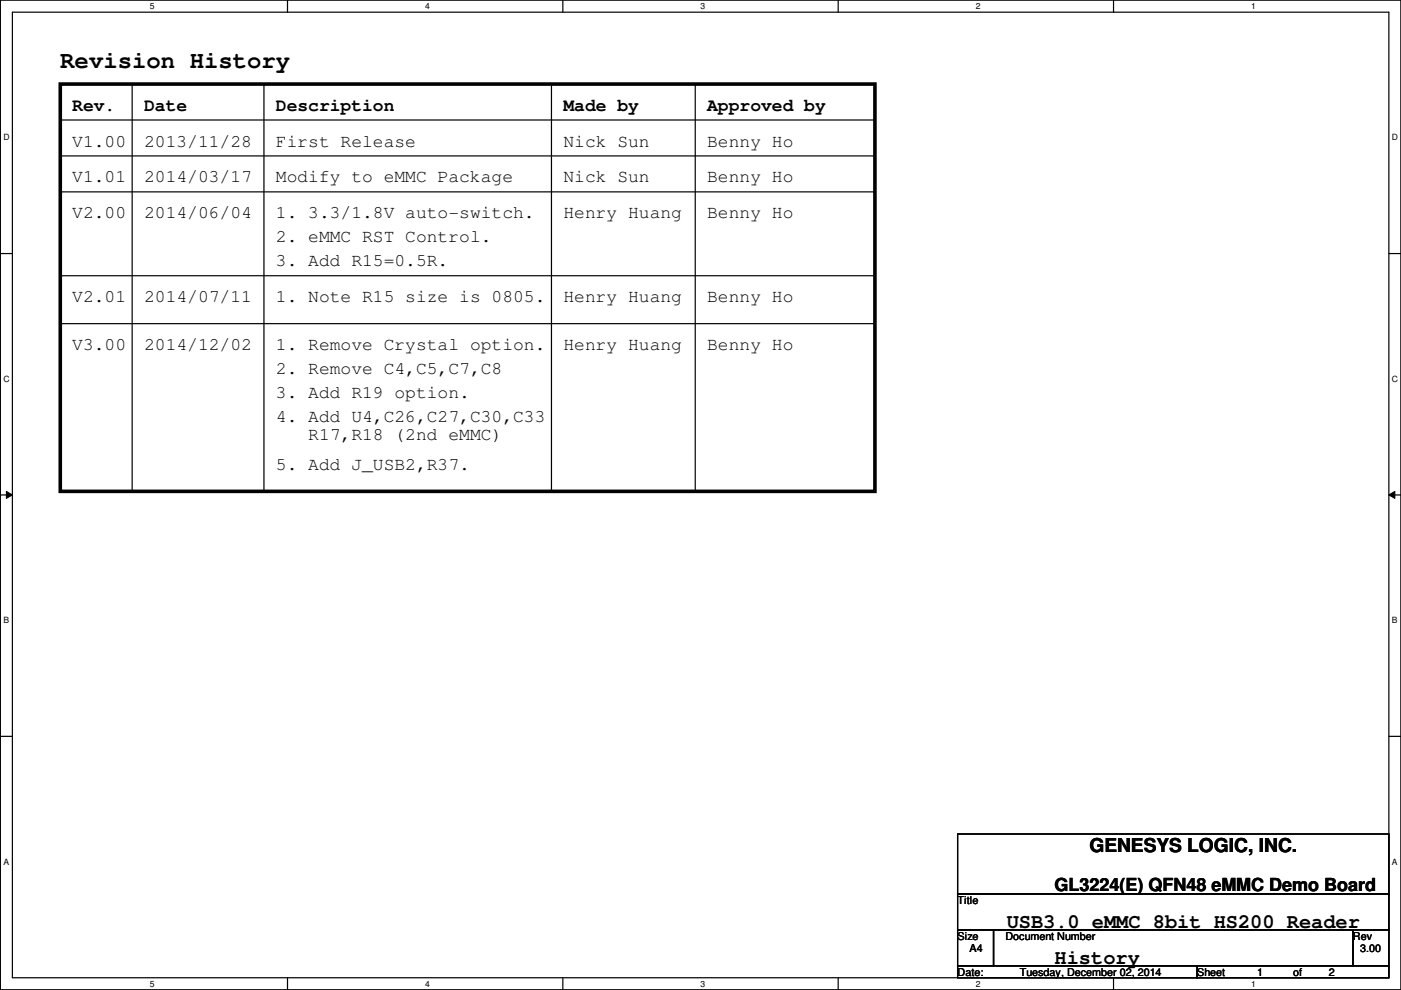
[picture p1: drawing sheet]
<svg xmlns="http://www.w3.org/2000/svg" width="297mm" height="210mm" viewBox="0 0 297 210" stroke-linecap="round" stroke-linejoin="round" font-family="sans-serif">
<defs><g id="words">
<text font-size="5.1" x="12.8" y="14.5">Revision History</text>
<g font-size="4.3">
<text x="213.4" y="196.7">USB3.0 eMMC 8bit HS200 Reader</text>
<text x="223.6" y="204.3">History</text>
</g>
<text font-size="4.1" x="231" y="180.6">GENESYS LOGIC, INC.</text>
<g font-size="3.8">
<text x="15.3" y="23.6">Rev.</text>
<text x="30.6" y="23.6">Date</text>
<text x="58.5" y="23.6">Description</text>
<text x="119.5" y="23.6">Made by</text>
<text x="149.9" y="23.6">Approved by</text>
<text x="15.3" y="31.1">V1.00</text>
<text x="30.6" y="31.1">2013/11/28</text>
<text x="58.5" y="31.1">First Release</text>
<text x="119.5" y="31.1">Nick Sun</text>
<text x="149.9" y="31.1">Benny Ho</text>
<text x="15.3" y="38.7">V1.01</text>
<text x="30.6" y="38.7">2014/03/17</text>
<text x="58.5" y="38.7">Modify to eMMC Package</text>
<text x="119.5" y="38.7">Nick Sun</text>
<text x="149.9" y="38.7">Benny Ho</text>
<text x="15.3" y="46.3">V2.00</text>
<text x="30.6" y="46.3">2014/06/04</text>
<text x="58.5" y="46.3">1. 3.3/1.8V auto-switch.</text>
<text x="119.5" y="46.3">Henry Huang</text>
<text x="149.9" y="46.3">Benny Ho</text>
<text x="58.5" y="51.4">2. eMMC RST Control.</text>
<text x="58.5" y="56.5">3. Add R15=0.5R.</text>
<text x="15.3" y="64.1">V2.01</text>
<text x="30.6" y="64.1">2014/07/11</text>
<text x="58.5" y="64.1">1. Note R15 size is 0805.</text>
<text x="119.5" y="64.1">Henry Huang</text>
<text x="149.9" y="64.1">Benny Ho</text>
<text x="15.3" y="74.3">V3.00</text>
<text x="30.6" y="74.3">2014/12/02</text>
<text x="58.5" y="74.3">1. Remove Crystal option.</text>
<text x="119.5" y="74.3">Henry Huang</text>
<text x="149.9" y="74.3">Benny Ho</text>
<text x="58.5" y="79.3">2. Remove C4,C5,C7,C8</text>
<text x="58.5" y="84.4">3. Add R19 option.</text>
<text x="58.5" y="89.5">4. Add U4,C26,C27,C30,C33</text>
<text x="65.4" y="93.3">R17,R18 (2nd eMMC)</text>
<text x="58.5" y="99.7">5. Add J_USB2,R37.</text>
<text x="223.6" y="189">GL3224(E) QFN48 eMMC Demo Board</text>
</g>
<g font-size="2.3">
<text x="203" y="191.6">Title</text>
<text x="203" y="199.2">Size</text>
<text x="205.6" y="201.8">A4</text>
<text x="213.2" y="199.2">Document Number</text>
<text x="286.8" y="199.2">Rev</text>
<text x="288.4" y="201.8">3.00</text>
<text x="203" y="206.8">Date:</text>
<text x="216.2" y="206.8">Tuesday, December 02, 2014</text>
<text x="253.8" y="206.8">Sheet</text>
<text x="266.5" y="206.8">1</text>
<text x="274.1" y="206.8">of</text>
<text x="281.8" y="206.8">2</text>
</g>
<g font-size="1.8">
<text x="31.8" y="1.9">5</text>
<text x="90.1" y="1.9">4</text>
<text x="148.5" y="1.9">3</text>
<text x="206.9" y="1.9">2</text>
<text x="265.3" y="1.9">1</text>
<text x=".7" y="29.8">D</text>
<text x="295.1" y="29.8">D</text>
<text x=".7" y="80.9">C</text>
<text x="295.1" y="80.9">C</text>
<text x=".7" y="132.1">B</text>
<text x="295.1" y="132.1">B</text>
<text x=".7" y="183.3">A</text>
<text x="295.1" y="183.3">A</text>
<text x="31.8" y="209.2">5</text>
<text x="90.1" y="209.2">4</text>
<text x="148.5" y="209.2">3</text>
<text x="206.9" y="209.2">2</text>
<text x="265.3" y="209.2">1</text>
</g>
</g></defs>
<path d="M.1 0h296.9v209.8h-296.9zM2.6 2.6h291.9v204.7h-291.9z" fill="none" stroke="#000" stroke-width=".25"/>
<g fill="#fff">
<path d="M31.8 .3h1v2h-1z"/>
<path d="M31.8 207.6h1v1.9h-1z"/>
</g>
<path d="M61 0v2.6M61 207.3v2.5" fill="none" stroke="#000" stroke-width=".25"/>
<g fill="#fff">
<path d="M90.1 .3h1v2h-1z"/>
<path d="M90.1 207.6h1v1.9h-1z"/>
</g>
<path d="M119.3 0v2.6M119.3 207.3v2.5" fill="none" stroke="#000" stroke-width=".25"/>
<g fill="#fff">
<path d="M148.5 .3h1v2h-1z"/>
<path d="M148.5 207.6h1v1.9h-1z"/>
</g>
<path d="M177.7 0v2.6M177.7 207.3v2.5" fill="none" stroke="#000" stroke-width=".25"/>
<g fill="#fff">
<path d="M206.9 .3h1v2h-1z"/>
<path d="M206.9 207.6h1v1.9h-1z"/>
</g>
<path d="M236.1 0v2.6M236.1 207.3v2.5" fill="none" stroke="#000" stroke-width=".25"/>
<g fill="#fff">
<path d="M265.3 .3h.9v2h-.9z"/>
<path d="M265.3 207.6h.9v1.9h-.9z"/>
<path d="M.7 28.2h1.3v1.9h-1.3z"/>
<path d="M295.1 28.2h1.3v1.9h-1.3z"/>
<path d="M.7 79.3h1.3v2h-1.3z"/>
<path d="M295.1 79.3h1.3v2h-1.3z"/>
</g>
<path d="M.1 53.8h2.5M294.5 53.8h2.5" fill="none" stroke="#000" stroke-width=".25"/>
<g fill="#fff">
<path d="M.7 130.5h1.2v2h-1.2z"/>
<path d="M295.1 130.5h1.2v2h-1.2z"/>
</g>
<path d="M.1 104.9h2.5M294.5 104.9h2.5" fill="none" stroke="#000" stroke-width=".25"/>
<path d="M1.4 104.2l1.2 .7-1.2 .8zM294.5 104.9l1.2-.7v1.5z" fill="#000"/>
<path d="M1.4 104.2l1.2 .7-1.2 .8zM294.5 104.9l1.2-.7v1.5z" fill="none" stroke="#000" stroke-width=".21"/>
<g fill="#fff">
<path d="M.7 181.7h1.2v2h-1.2z"/>
<path d="M295.1 181.7h1.2v2h-1.2z"/>
</g>
<g fill="none" stroke="#000" stroke-width=".25">
<path d="M28 17.8v86.4M56 17.8v86.4M116.9 17.8v86.4M147.4 17.8v86.4M12.8 25.4h172.7M12.8 33.1h172.7M185.5 25.4h.1M185.5 33.1h.1M12.8 40.7h172.7M12.8 58.5h172.7M185.5 40.7h.1M185.5 58.5h.1"/>
<path d="M12.8 68.6h172.7M185.5 68.6h.1M28 104.2h.1M56 104.2h.1M116.9 104.2h.1M147.4 104.2h.1M.1 156.1h2.5M294.5 156.1h2.5M203 176.8h91.5v12.7h-91.5zM203 189.5h91.5v7.6h-91.5zM203 197.1h7.6v7.7h-7.6zM210.6 197.1h76.2v7.7h-76.2z"/>
<path d="M286.8 197.1h7.7v7.7h-7.7zM203 204.8h50.8v2.5h-50.8zM253.8 204.8h40.7v2.5h-40.7z"/>
</g>
<path d="M12.8 17.8h172.7v86.4h-172.7z" fill="none" stroke="#000" stroke-width=".76"/>
<use href="#words"/>
</svg>
